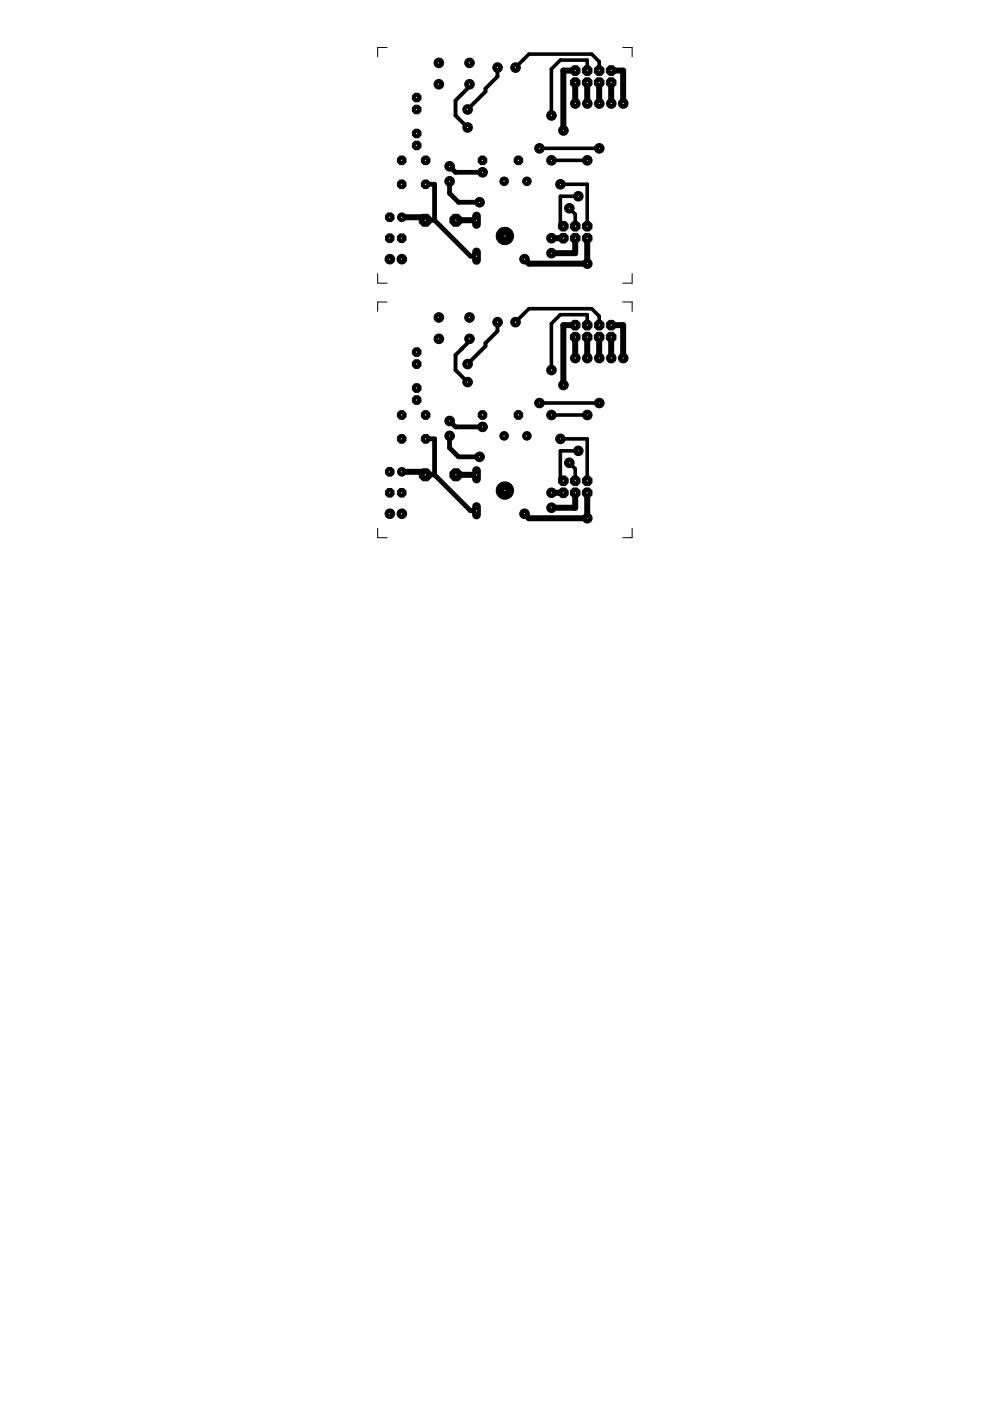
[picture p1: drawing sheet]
<svg xmlns="http://www.w3.org/2000/svg" width="210mm" height="297mm" viewBox="0 0 210 297" stroke-linecap="round" stroke-linejoin="round" font-family="sans-serif">
<g fill="none" stroke="#000" stroke-width="1.3">
<path d="M122 17.5v4.4M122 15h-2.6v12.7M124.5 17.5v4.4M127 17.5v4.4M129.6 17.5v4.4M129.6 15h2.5v6.9M85.2 46.1h4.3l.7 .6M96.7 46.7h4.3M116.9 50.5h2.5M122 50.5v3.2h-5.1M124.5 50.5v5.4h-12.4l-.9-1M122 68.9h-2.6v12.7"/>
<path d="M122 71.5v4.4M124.5 71.5v4.4M127 71.5v4.4M129.6 71.5v4.4M129.6 68.9h2.5v7M85.2 100h4.3l.7 .7M96.7 100.7h4.3M116.9 104.5h2.5M122 104.5v3.2h-5.1M124.5 104.5v5.4h-12.4l-.9-1"/>
</g>
<path d="M90.3 39.1h1.8v7.6M95.3 38.4v2.6l1.9 1.9h4.5M95.3 35.3l1.3 1.2h5.7M90.3 46.7h1.8M92.1 46.7l7.7 7.6h1.2M90.3 93h1.8v7.7M95.3 89.3l1.3 1.2h5.7M95.3 92.4v2.6l1.9 1.9h4.5M90.3 100.7h1.8M92.1 100.7l7.7 7.6h1.2" fill="none" stroke="#000" stroke-width="1"/>
<g fill="none" stroke="#000" stroke-width=".76">
<path d="M109.3 14.3l2.8-2.8h13.4l1.5 1.6v1.9M124.5 15v-2.3h-5.7l-1.9 1.9v9.9M114.4 31.5h12.6M116.9 34h7.6M118.8 39.1h5.7v8.9M120.7 44.2l1.3 1.2v2.6M122.6 41.6h-3.8v5.7l.6 .7M109.3 68.3l2.8-2.9h13.4l1.5 1.6v1.9M124.5 68.9v-2.2h-5.7l-1.9 1.9v9.9M114.4 85.4h12.6M116.9 88h7.6M118.8 93h5.7v8.9"/>
<path d="M120.7 98.1l1.3 1.3v2.5M122.6 95.6h-3.8v5.7l.6 .6"/>
</g>
<path d="M99.5 17.9v.5l-2.9 2.9v3.2l2.5 2.5M105.5 14.3v1.9l-2.6 2.6v.6l-3.8 3.8M99.5 71.8v.5l-2.9 3v3.2l2.5 2.5M105.5 68.3v1.9l-2.6 2.5v.7l-3.8 3.8" fill="none" stroke="#000" stroke-width=".83"/>
<path d="M82.1 10.1h-2v1.9M132 10.1h2v1.9M80.1 58v2h2M134 58v2h-2M82.1 64h-2v2M132 64h2v2M80.1 112v2h2M134 112v2h-2" fill="none" stroke="#000" stroke-width=".21"/>
<circle cx="111.7" cy="92.4" r=".91" fill="#000" stroke="#000" stroke-width=".21"/>
<circle cx="111.7" cy="92.4" r=".4" fill="#fff" stroke="#000" stroke-width=".21"/>
<circle cx="106.9" cy="92.4" r=".91" fill="#000" stroke="#000" stroke-width=".21"/>
<circle cx="106.9" cy="92.4" r=".4" fill="#fff" stroke="#000" stroke-width=".21"/>
<circle cx="85.2" cy="104.5" r=".99" fill="#000" stroke="#000" stroke-width=".21"/>
<circle cx="85.2" cy="104.5" r=".4" fill="#fff" stroke="#000" stroke-width=".21"/>
<circle cx="82.6" cy="104.5" r=".99" fill="#000" stroke="#000" stroke-width=".21"/>
<circle cx="82.7" cy="104.5" r=".4" fill="#fff" stroke="#000" stroke-width=".21"/>
<circle cx="82.6" cy="100" r=".99" fill="#000" stroke="#000" stroke-width=".21"/>
<circle cx="82.7" cy="100" r=".4" fill="#fff" stroke="#000" stroke-width=".21"/>
<circle cx="85.2" cy="100" r=".91" fill="#000" stroke="#000" stroke-width=".21"/>
<circle cx="85.2" cy="100" r=".4" fill="#fff" stroke="#000" stroke-width=".21"/>
<circle cx="102.3" cy="88" r=".99" fill="#000" stroke="#000" stroke-width=".21"/>
<circle cx="102.3" cy="88" r=".4" fill="#fff" stroke="#000" stroke-width=".21"/>
<circle cx="109.9" cy="88" r=".99" fill="#000" stroke="#000" stroke-width=".21"/>
<circle cx="109.9" cy="88" r=".4" fill="#fff" stroke="#000" stroke-width=".21"/>
<circle cx="129.6" cy="71.5" r="1.1" fill="#000" stroke="#000" stroke-width=".21"/>
<circle cx="129.6" cy="71.5" r=".51" fill="#fff" stroke="#000" stroke-width=".21"/>
<circle cx="129.6" cy="68.9" r="1.1" fill="#000" stroke="#000" stroke-width=".21"/>
<circle cx="129.6" cy="68.9" r=".51" fill="#fff" stroke="#000" stroke-width=".21"/>
<circle cx="127" cy="71.5" r="1.1" fill="#000" stroke="#000" stroke-width=".21"/>
<circle cx="127.1" cy="71.5" r=".51" fill="#fff" stroke="#000" stroke-width=".21"/>
<circle cx="127" cy="68.9" r="1.1" fill="#000" stroke="#000" stroke-width=".21"/>
<circle cx="127.1" cy="68.9" r=".51" fill="#fff" stroke="#000" stroke-width=".21"/>
<circle cx="124.5" cy="71.5" r="1.1" fill="#000" stroke="#000" stroke-width=".21"/>
<circle cx="124.5" cy="71.5" r=".51" fill="#fff" stroke="#000" stroke-width=".21"/>
<circle cx="124.5" cy="68.9" r="1.1" fill="#000" stroke="#000" stroke-width=".21"/>
<circle cx="124.5" cy="68.9" r=".51" fill="#fff" stroke="#000" stroke-width=".21"/>
<circle cx="122" cy="71.5" r="1.1" fill="#000" stroke="#000" stroke-width=".21"/>
<circle cx="122" cy="71.5" r=".51" fill="#fff" stroke="#000" stroke-width=".21"/>
<circle cx="122" cy="68.9" r="1.1" fill="#000" stroke="#000" stroke-width=".21"/>
<circle cx="122" cy="68.9" r=".51" fill="#fff" stroke="#000" stroke-width=".21"/>
<circle cx="124.5" cy="101.9" r="1.1" fill="#000" stroke="#000" stroke-width=".21"/>
<circle cx="124.5" cy="101.9" r=".51" fill="#fff" stroke="#000" stroke-width=".21"/>
<circle cx="124.5" cy="104.5" r="1.1" fill="#000" stroke="#000" stroke-width=".21"/>
<circle cx="124.5" cy="104.5" r=".51" fill="#fff" stroke="#000" stroke-width=".21"/>
<circle cx="122" cy="101.9" r="1.1" fill="#000" stroke="#000" stroke-width=".21"/>
<circle cx="122" cy="101.9" r=".51" fill="#fff" stroke="#000" stroke-width=".21"/>
<circle cx="122" cy="104.5" r="1.1" fill="#000" stroke="#000" stroke-width=".21"/>
<circle cx="122" cy="104.5" r=".51" fill="#fff" stroke="#000" stroke-width=".21"/>
<circle cx="119.4" cy="101.9" r="1.1" fill="#000" stroke="#000" stroke-width=".21"/>
<circle cx="119.5" cy="101.9" r=".51" fill="#fff" stroke="#000" stroke-width=".21"/>
<circle cx="119.4" cy="104.5" r="1.1" fill="#000" stroke="#000" stroke-width=".21"/>
<circle cx="119.5" cy="104.5" r=".51" fill="#fff" stroke="#000" stroke-width=".21"/>
<circle cx="88.3" cy="84.8" r=".99" fill="#000" stroke="#000" stroke-width=".21"/>
<circle cx="88.4" cy="84.8" r=".4" fill="#fff" stroke="#000" stroke-width=".21"/>
<circle cx="88.3" cy="82.3" r=".99" fill="#000" stroke="#000" stroke-width=".21"/>
<circle cx="88.4" cy="82.3" r=".4" fill="#fff" stroke="#000" stroke-width=".21"/>
<circle cx="90.3" cy="93" r=".99" fill="#000" stroke="#000" stroke-width=".21"/>
<circle cx="90.3" cy="93" r=".4" fill="#fff" stroke="#000" stroke-width=".21"/>
<circle cx="90.3" cy="88" r=".99" fill="#000" stroke="#000" stroke-width=".21"/>
<circle cx="90.3" cy="88" r=".4" fill="#fff" stroke="#000" stroke-width=".21"/>
<circle cx="90.2" cy="100.7" r="1.38" fill="#000" stroke="#000" stroke-width=".21"/>
<circle cx="90.2" cy="100.7" r=".51" fill="#fff" stroke="#000" stroke-width=".21"/>
<circle cx="96.7" cy="100.7" r="1.38" fill="#000" stroke="#000" stroke-width=".21"/>
<circle cx="96.7" cy="100.7" r=".51" fill="#fff" stroke="#000" stroke-width=".21"/>
<path d="M101 107.4v1.8" fill="none" stroke="#000" stroke-width="1.8"/>
<circle cx="101" cy="108.3" r=".4" fill="#fff" stroke="#000" stroke-width=".21"/>
<path d="M101 99.8v1.8" fill="none" stroke="#000" stroke-width="1.8"/>
<circle cx="101" cy="100.7" r=".4" fill="#fff" stroke="#000" stroke-width=".21"/>
<circle cx="93" cy="71.8" r="1.02" fill="#000" stroke="#000" stroke-width=".21"/>
<circle cx="93" cy="71.8" r=".51" fill="#fff" stroke="#000" stroke-width=".21"/>
<circle cx="99.5" cy="71.8" r="1.02" fill="#000" stroke="#000" stroke-width=".21"/>
<circle cx="99.5" cy="71.8" r=".51" fill="#fff" stroke="#000" stroke-width=".21"/>
<circle cx="93" cy="67.3" r="1.02" fill="#000" stroke="#000" stroke-width=".21"/>
<circle cx="93" cy="67.3" r=".51" fill="#fff" stroke="#000" stroke-width=".21"/>
<circle cx="99.5" cy="67.3" r="1.02" fill="#000" stroke="#000" stroke-width=".21"/>
<circle cx="99.5" cy="67.3" r=".51" fill="#fff" stroke="#000" stroke-width=".21"/>
<circle cx="88.3" cy="74.7" r=".99" fill="#000" stroke="#000" stroke-width=".21"/>
<circle cx="88.4" cy="74.7" r=".4" fill="#fff" stroke="#000" stroke-width=".21"/>
<circle cx="88.3" cy="77.2" r=".99" fill="#000" stroke="#000" stroke-width=".21"/>
<circle cx="88.4" cy="77.2" r=".4" fill="#fff" stroke="#000" stroke-width=".21"/>
<circle cx="85.2" cy="93" r=".99" fill="#000" stroke="#000" stroke-width=".21"/>
<circle cx="85.2" cy="93" r=".4" fill="#fff" stroke="#000" stroke-width=".21"/>
<circle cx="85.2" cy="88" r=".99" fill="#000" stroke="#000" stroke-width=".21"/>
<circle cx="85.2" cy="88" r=".4" fill="#fff" stroke="#000" stroke-width=".21"/>
<circle cx="82.7" cy="108.9" r="1.02" fill="#000" stroke="#000" stroke-width=".21"/>
<circle cx="82.7" cy="108.9" r=".51" fill="#fff" stroke="#000" stroke-width=".21"/>
<circle cx="85.2" cy="108.9" r="1.02" fill="#000" stroke="#000" stroke-width=".21"/>
<circle cx="85.2" cy="108.9" r=".51" fill="#fff" stroke="#000" stroke-width=".21"/>
<circle cx="111.7" cy="38.4" r=".91" fill="#000" stroke="#000" stroke-width=".21"/>
<circle cx="111.7" cy="38.4" r=".4" fill="#fff" stroke="#000" stroke-width=".21"/>
<circle cx="106.9" cy="38.4" r=".91" fill="#000" stroke="#000" stroke-width=".21"/>
<circle cx="106.9" cy="38.4" r=".4" fill="#fff" stroke="#000" stroke-width=".21"/>
<circle cx="85.2" cy="50.5" r=".99" fill="#000" stroke="#000" stroke-width=".21"/>
<circle cx="85.2" cy="50.5" r=".4" fill="#fff" stroke="#000" stroke-width=".21"/>
<circle cx="82.6" cy="50.5" r=".99" fill="#000" stroke="#000" stroke-width=".21"/>
<circle cx="82.7" cy="50.5" r=".4" fill="#fff" stroke="#000" stroke-width=".21"/>
<circle cx="82.6" cy="46.1" r=".99" fill="#000" stroke="#000" stroke-width=".21"/>
<circle cx="82.7" cy="46.1" r=".4" fill="#fff" stroke="#000" stroke-width=".21"/>
<circle cx="85.2" cy="46.1" r=".91" fill="#000" stroke="#000" stroke-width=".21"/>
<circle cx="85.2" cy="46.1" r=".4" fill="#fff" stroke="#000" stroke-width=".21"/>
<circle cx="102.3" cy="34" r=".99" fill="#000" stroke="#000" stroke-width=".21"/>
<circle cx="102.3" cy="34" r=".4" fill="#fff" stroke="#000" stroke-width=".21"/>
<circle cx="109.9" cy="34" r=".99" fill="#000" stroke="#000" stroke-width=".21"/>
<circle cx="109.9" cy="34" r=".4" fill="#fff" stroke="#000" stroke-width=".21"/>
<circle cx="129.6" cy="17.5" r="1.1" fill="#000" stroke="#000" stroke-width=".21"/>
<circle cx="129.6" cy="17.5" r=".51" fill="#fff" stroke="#000" stroke-width=".21"/>
<circle cx="129.6" cy="15" r="1.1" fill="#000" stroke="#000" stroke-width=".21"/>
<circle cx="129.6" cy="15" r=".51" fill="#fff" stroke="#000" stroke-width=".21"/>
<circle cx="127" cy="17.5" r="1.1" fill="#000" stroke="#000" stroke-width=".21"/>
<circle cx="127.1" cy="17.5" r=".51" fill="#fff" stroke="#000" stroke-width=".21"/>
<circle cx="127" cy="15" r="1.1" fill="#000" stroke="#000" stroke-width=".21"/>
<circle cx="127.1" cy="15" r=".51" fill="#fff" stroke="#000" stroke-width=".21"/>
<circle cx="124.5" cy="17.5" r="1.1" fill="#000" stroke="#000" stroke-width=".21"/>
<circle cx="124.5" cy="17.5" r=".51" fill="#fff" stroke="#000" stroke-width=".21"/>
<circle cx="124.5" cy="15" r="1.1" fill="#000" stroke="#000" stroke-width=".21"/>
<circle cx="124.5" cy="15" r=".51" fill="#fff" stroke="#000" stroke-width=".21"/>
<circle cx="122" cy="17.5" r="1.1" fill="#000" stroke="#000" stroke-width=".21"/>
<circle cx="122" cy="17.5" r=".51" fill="#fff" stroke="#000" stroke-width=".21"/>
<circle cx="122" cy="15" r="1.1" fill="#000" stroke="#000" stroke-width=".21"/>
<circle cx="122" cy="15" r=".51" fill="#fff" stroke="#000" stroke-width=".21"/>
<circle cx="124.5" cy="48" r="1.1" fill="#000" stroke="#000" stroke-width=".21"/>
<circle cx="124.5" cy="48" r=".51" fill="#fff" stroke="#000" stroke-width=".21"/>
<circle cx="124.5" cy="50.5" r="1.1" fill="#000" stroke="#000" stroke-width=".21"/>
<circle cx="124.5" cy="50.5" r=".51" fill="#fff" stroke="#000" stroke-width=".21"/>
<circle cx="122" cy="48" r="1.1" fill="#000" stroke="#000" stroke-width=".21"/>
<circle cx="122" cy="48" r=".51" fill="#fff" stroke="#000" stroke-width=".21"/>
<circle cx="122" cy="50.5" r="1.1" fill="#000" stroke="#000" stroke-width=".21"/>
<circle cx="122" cy="50.5" r=".51" fill="#fff" stroke="#000" stroke-width=".21"/>
<circle cx="119.4" cy="48" r="1.1" fill="#000" stroke="#000" stroke-width=".21"/>
<circle cx="119.5" cy="48" r=".51" fill="#fff" stroke="#000" stroke-width=".21"/>
<circle cx="119.4" cy="50.5" r="1.1" fill="#000" stroke="#000" stroke-width=".21"/>
<circle cx="119.5" cy="50.5" r=".51" fill="#fff" stroke="#000" stroke-width=".21"/>
<circle cx="88.3" cy="30.8" r=".99" fill="#000" stroke="#000" stroke-width=".21"/>
<circle cx="88.4" cy="30.8" r=".4" fill="#fff" stroke="#000" stroke-width=".21"/>
<circle cx="88.3" cy="28.3" r=".99" fill="#000" stroke="#000" stroke-width=".21"/>
<circle cx="88.4" cy="28.3" r=".4" fill="#fff" stroke="#000" stroke-width=".21"/>
<circle cx="90.3" cy="39.1" r=".99" fill="#000" stroke="#000" stroke-width=".21"/>
<circle cx="90.3" cy="39.1" r=".4" fill="#fff" stroke="#000" stroke-width=".21"/>
<circle cx="90.3" cy="34" r=".99" fill="#000" stroke="#000" stroke-width=".21"/>
<circle cx="90.3" cy="34" r=".4" fill="#fff" stroke="#000" stroke-width=".21"/>
<circle cx="90.2" cy="46.7" r="1.38" fill="#000" stroke="#000" stroke-width=".21"/>
<circle cx="90.2" cy="46.7" r=".51" fill="#fff" stroke="#000" stroke-width=".21"/>
<circle cx="96.7" cy="46.7" r="1.38" fill="#000" stroke="#000" stroke-width=".21"/>
<circle cx="96.7" cy="46.7" r=".51" fill="#fff" stroke="#000" stroke-width=".21"/>
<path d="M101 53.4v1.8" fill="none" stroke="#000" stroke-width="1.8"/>
<circle cx="101" cy="54.3" r=".4" fill="#fff" stroke="#000" stroke-width=".21"/>
<path d="M101 45.8v1.8" fill="none" stroke="#000" stroke-width="1.8"/>
<circle cx="101" cy="46.7" r=".4" fill="#fff" stroke="#000" stroke-width=".21"/>
<circle cx="93" cy="17.9" r="1.02" fill="#000" stroke="#000" stroke-width=".21"/>
<circle cx="93" cy="17.9" r=".51" fill="#fff" stroke="#000" stroke-width=".21"/>
<circle cx="99.5" cy="17.9" r="1.02" fill="#000" stroke="#000" stroke-width=".21"/>
<circle cx="99.5" cy="17.9" r=".51" fill="#fff" stroke="#000" stroke-width=".21"/>
<circle cx="93" cy="13.3" r="1.02" fill="#000" stroke="#000" stroke-width=".21"/>
<circle cx="93" cy="13.3" r=".51" fill="#fff" stroke="#000" stroke-width=".21"/>
<circle cx="99.5" cy="13.3" r="1.02" fill="#000" stroke="#000" stroke-width=".21"/>
<circle cx="99.5" cy="13.3" r=".51" fill="#fff" stroke="#000" stroke-width=".21"/>
<circle cx="88.3" cy="20.7" r=".99" fill="#000" stroke="#000" stroke-width=".21"/>
<circle cx="88.4" cy="20.7" r=".4" fill="#fff" stroke="#000" stroke-width=".21"/>
<circle cx="88.3" cy="23.2" r=".99" fill="#000" stroke="#000" stroke-width=".21"/>
<circle cx="88.4" cy="23.2" r=".4" fill="#fff" stroke="#000" stroke-width=".21"/>
<circle cx="85.2" cy="39.1" r=".99" fill="#000" stroke="#000" stroke-width=".21"/>
<circle cx="85.2" cy="39.1" r=".4" fill="#fff" stroke="#000" stroke-width=".21"/>
<circle cx="85.2" cy="34" r=".99" fill="#000" stroke="#000" stroke-width=".21"/>
<circle cx="85.2" cy="34" r=".4" fill="#fff" stroke="#000" stroke-width=".21"/>
<circle cx="82.7" cy="54.9" r="1.02" fill="#000" stroke="#000" stroke-width=".21"/>
<circle cx="82.7" cy="54.9" r=".51" fill="#fff" stroke="#000" stroke-width=".21"/>
<circle cx="85.2" cy="54.9" r="1.02" fill="#000" stroke="#000" stroke-width=".21"/>
<circle cx="85.2" cy="54.9" r=".51" fill="#fff" stroke="#000" stroke-width=".21"/>
<circle cx="102.3" cy="90.5" r="1.02" fill="#000" stroke="#000" stroke-width=".21"/>
<circle cx="102.3" cy="90.5" r=".3" fill="#fff" stroke="#000" stroke-width=".21"/>
<circle cx="95.3" cy="89.3" r="1.02" fill="#000" stroke="#000" stroke-width=".21"/>
<circle cx="95.3" cy="89.3" r=".3" fill="#fff" stroke="#000" stroke-width=".21"/>
<circle cx="111.2" cy="108.9" r="1.02" fill="#000" stroke="#000" stroke-width=".21"/>
<circle cx="111.2" cy="108.9" r=".3" fill="#fff" stroke="#000" stroke-width=".21"/>
<circle cx="124.5" cy="109.9" r="1.02" fill="#000" stroke="#000" stroke-width=".21"/>
<circle cx="124.5" cy="109.9" r=".3" fill="#fff" stroke="#000" stroke-width=".21"/>
<circle cx="129.6" cy="75.9" r="1.02" fill="#000" stroke="#000" stroke-width=".21"/>
<circle cx="129.6" cy="75.9" r=".36" fill="#fff" stroke="#000" stroke-width=".21"/>
<circle cx="132.1" cy="75.9" r="1.02" fill="#000" stroke="#000" stroke-width=".21"/>
<circle cx="132.1" cy="75.9" r=".36" fill="#fff" stroke="#000" stroke-width=".21"/>
<circle cx="116.9" cy="104.5" r="1.02" fill="#000" stroke="#000" stroke-width=".21"/>
<circle cx="116.9" cy="104.5" r=".36" fill="#fff" stroke="#000" stroke-width=".21"/>
<circle cx="116.9" cy="107.7" r="1.02" fill="#000" stroke="#000" stroke-width=".21"/>
<circle cx="116.9" cy="107.7" r=".3" fill="#fff" stroke="#000" stroke-width=".21"/>
<circle cx="124.5" cy="88" r="1.02" fill="#000" stroke="#000" stroke-width=".21"/>
<circle cx="124.5" cy="88" r=".3" fill="#fff" stroke="#000" stroke-width=".21"/>
<circle cx="116.9" cy="88" r="1.02" fill="#000" stroke="#000" stroke-width=".21"/>
<circle cx="116.9" cy="88" r=".3" fill="#fff" stroke="#000" stroke-width=".21"/>
<circle cx="124.5" cy="75.9" r="1.02" fill="#000" stroke="#000" stroke-width=".21"/>
<circle cx="124.5" cy="75.9" r=".36" fill="#fff" stroke="#000" stroke-width=".21"/>
<circle cx="116.9" cy="78.5" r="1.02" fill="#000" stroke="#000" stroke-width=".21"/>
<circle cx="116.9" cy="78.5" r=".36" fill="#fff" stroke="#000" stroke-width=".21"/>
<circle cx="120.7" cy="98.1" r="1.02" fill="#000" stroke="#000" stroke-width=".21"/>
<circle cx="120.7" cy="98.1" r=".36" fill="#fff" stroke="#000" stroke-width=".21"/>
<circle cx="122.6" cy="95.6" r="1.02" fill="#000" stroke="#000" stroke-width=".21"/>
<circle cx="122.6" cy="95.6" r=".3" fill="#fff" stroke="#000" stroke-width=".21"/>
<circle cx="119.5" cy="81.6" r="1.02" fill="#000" stroke="#000" stroke-width=".21"/>
<circle cx="119.5" cy="81.6" r=".3" fill="#fff" stroke="#000" stroke-width=".21"/>
<circle cx="118.8" cy="93" r="1.02" fill="#000" stroke="#000" stroke-width=".21"/>
<circle cx="118.8" cy="93" r=".3" fill="#fff" stroke="#000" stroke-width=".21"/>
<circle cx="109.3" cy="68.3" r="1.02" fill="#000" stroke="#000" stroke-width=".21"/>
<circle cx="109.3" cy="68.3" r=".36" fill="#fff" stroke="#000" stroke-width=".21"/>
<circle cx="101.7" cy="96.9" r="1.02" fill="#000" stroke="#000" stroke-width=".21"/>
<circle cx="101.7" cy="96.9" r=".3" fill="#fff" stroke="#000" stroke-width=".21"/>
<circle cx="95.3" cy="92.4" r="1.02" fill="#000" stroke="#000" stroke-width=".21"/>
<circle cx="95.3" cy="92.4" r=".3" fill="#fff" stroke="#000" stroke-width=".21"/>
<circle cx="114.4" cy="85.5" r="1.02" fill="#000" stroke="#000" stroke-width=".21"/>
<circle cx="114.4" cy="85.4" r=".3" fill="#fff" stroke="#000" stroke-width=".21"/>
<circle cx="127.1" cy="85.5" r="1.02" fill="#000" stroke="#000" stroke-width=".21"/>
<circle cx="127.1" cy="85.4" r=".3" fill="#fff" stroke="#000" stroke-width=".21"/>
<circle cx="127.1" cy="75.9" r="1.02" fill="#000" stroke="#000" stroke-width=".21"/>
<circle cx="127.1" cy="75.9" r=".36" fill="#fff" stroke="#000" stroke-width=".21"/>
<circle cx="99.1" cy="81" r="1.02" fill="#000" stroke="#000" stroke-width=".21"/>
<circle cx="99.1" cy="81" r=".3" fill="#fff" stroke="#000" stroke-width=".21"/>
<circle cx="122" cy="75.9" r="1.02" fill="#000" stroke="#000" stroke-width=".21"/>
<circle cx="122" cy="75.9" r=".36" fill="#fff" stroke="#000" stroke-width=".21"/>
<circle cx="99.1" cy="77.2" r="1.02" fill="#000" stroke="#000" stroke-width=".21"/>
<circle cx="99.1" cy="77.2" r=".3" fill="#fff" stroke="#000" stroke-width=".21"/>
<circle cx="105.5" cy="68.3" r="1.02" fill="#000" stroke="#000" stroke-width=".21"/>
<circle cx="105.5" cy="68.3" r=".3" fill="#fff" stroke="#000" stroke-width=".21"/>
<circle cx="102.3" cy="36.5" r="1.02" fill="#000" stroke="#000" stroke-width=".21"/>
<circle cx="102.3" cy="36.5" r=".3" fill="#fff" stroke="#000" stroke-width=".21"/>
<circle cx="95.3" cy="35.3" r="1.02" fill="#000" stroke="#000" stroke-width=".21"/>
<circle cx="95.3" cy="35.3" r=".3" fill="#fff" stroke="#000" stroke-width=".21"/>
<circle cx="111.2" cy="54.9" r="1.02" fill="#000" stroke="#000" stroke-width=".21"/>
<circle cx="111.2" cy="54.9" r=".3" fill="#fff" stroke="#000" stroke-width=".21"/>
<circle cx="124.5" cy="55.9" r="1.02" fill="#000" stroke="#000" stroke-width=".21"/>
<circle cx="124.5" cy="55.9" r=".3" fill="#fff" stroke="#000" stroke-width=".21"/>
<circle cx="129.6" cy="22" r="1.02" fill="#000" stroke="#000" stroke-width=".21"/>
<circle cx="129.6" cy="21.9" r=".36" fill="#fff" stroke="#000" stroke-width=".21"/>
<circle cx="132.1" cy="22" r="1.02" fill="#000" stroke="#000" stroke-width=".21"/>
<circle cx="132.1" cy="21.9" r=".36" fill="#fff" stroke="#000" stroke-width=".21"/>
<circle cx="116.9" cy="50.5" r="1.02" fill="#000" stroke="#000" stroke-width=".21"/>
<circle cx="116.9" cy="50.5" r=".36" fill="#fff" stroke="#000" stroke-width=".21"/>
<circle cx="116.9" cy="53.7" r="1.02" fill="#000" stroke="#000" stroke-width=".21"/>
<circle cx="116.9" cy="53.7" r=".3" fill="#fff" stroke="#000" stroke-width=".21"/>
<circle cx="124.5" cy="34" r="1.02" fill="#000" stroke="#000" stroke-width=".21"/>
<circle cx="124.5" cy="34" r=".3" fill="#fff" stroke="#000" stroke-width=".21"/>
<circle cx="116.9" cy="34" r="1.02" fill="#000" stroke="#000" stroke-width=".21"/>
<circle cx="116.9" cy="34" r=".3" fill="#fff" stroke="#000" stroke-width=".21"/>
<circle cx="124.5" cy="22" r="1.02" fill="#000" stroke="#000" stroke-width=".21"/>
<circle cx="124.5" cy="21.9" r=".36" fill="#fff" stroke="#000" stroke-width=".21"/>
<circle cx="116.9" cy="24.5" r="1.02" fill="#000" stroke="#000" stroke-width=".21"/>
<circle cx="116.9" cy="24.5" r=".36" fill="#fff" stroke="#000" stroke-width=".21"/>
<circle cx="120.7" cy="44.2" r="1.02" fill="#000" stroke="#000" stroke-width=".21"/>
<circle cx="120.7" cy="44.2" r=".36" fill="#fff" stroke="#000" stroke-width=".21"/>
<circle cx="122.6" cy="41.6" r="1.02" fill="#000" stroke="#000" stroke-width=".21"/>
<circle cx="122.6" cy="41.6" r=".3" fill="#fff" stroke="#000" stroke-width=".21"/>
<circle cx="119.5" cy="27.7" r="1.02" fill="#000" stroke="#000" stroke-width=".21"/>
<circle cx="119.5" cy="27.7" r=".3" fill="#fff" stroke="#000" stroke-width=".21"/>
<circle cx="118.8" cy="39.1" r="1.02" fill="#000" stroke="#000" stroke-width=".21"/>
<circle cx="118.8" cy="39.1" r=".3" fill="#fff" stroke="#000" stroke-width=".21"/>
<circle cx="109.3" cy="14.3" r="1.02" fill="#000" stroke="#000" stroke-width=".21"/>
<circle cx="109.3" cy="14.3" r=".36" fill="#fff" stroke="#000" stroke-width=".21"/>
<circle cx="101.7" cy="42.9" r="1.02" fill="#000" stroke="#000" stroke-width=".21"/>
<circle cx="101.7" cy="42.9" r=".3" fill="#fff" stroke="#000" stroke-width=".21"/>
<circle cx="95.3" cy="38.4" r="1.02" fill="#000" stroke="#000" stroke-width=".21"/>
<circle cx="95.3" cy="38.4" r=".3" fill="#fff" stroke="#000" stroke-width=".21"/>
<circle cx="114.4" cy="31.5" r="1.02" fill="#000" stroke="#000" stroke-width=".21"/>
<circle cx="114.4" cy="31.5" r=".3" fill="#fff" stroke="#000" stroke-width=".21"/>
<circle cx="127.1" cy="31.5" r="1.02" fill="#000" stroke="#000" stroke-width=".21"/>
<circle cx="127.1" cy="31.5" r=".3" fill="#fff" stroke="#000" stroke-width=".21"/>
<circle cx="127.1" cy="22" r="1.02" fill="#000" stroke="#000" stroke-width=".21"/>
<circle cx="127.1" cy="21.9" r=".36" fill="#fff" stroke="#000" stroke-width=".21"/>
<circle cx="99.1" cy="27" r="1.02" fill="#000" stroke="#000" stroke-width=".21"/>
<circle cx="99.1" cy="27" r=".3" fill="#fff" stroke="#000" stroke-width=".21"/>
<circle cx="122" cy="22" r="1.02" fill="#000" stroke="#000" stroke-width=".21"/>
<circle cx="122" cy="21.9" r=".36" fill="#fff" stroke="#000" stroke-width=".21"/>
<circle cx="99.1" cy="23.2" r="1.02" fill="#000" stroke="#000" stroke-width=".21"/>
<circle cx="99.1" cy="23.2" r=".3" fill="#fff" stroke="#000" stroke-width=".21"/>
<circle cx="105.5" cy="14.3" r="1.02" fill="#000" stroke="#000" stroke-width=".21"/>
<circle cx="105.5" cy="14.3" r=".3" fill="#fff" stroke="#000" stroke-width=".21"/>
<g fill="#000" stroke="#000" stroke-width=".21">
<path d="M92.7 17.4a.56 .56 0 0 1 .6 0 .56 .56 0 0 1 .3 .5h-.3a.25 .25 0 0 1-.3 .2 .25 .25 0 0 1-.2-.4 .25 .25 0 0 1 .4 0l.4 .2a.56 .56 0 0 1-.8 .5 .56 .56 0 0 1-.1-1z" fill-rule="evenodd"/>
<path d="M92.7 12.9a.56 .56 0 0 1 .6-.1 .56 .56 0 0 1 .3 .5h-.3a.25 .25 0 0 1-.3 .3 .25 .25 0 0 1-.2-.4 .25 .25 0 0 1 .4 0l.4 .1a.56 .56 0 0 1-.8 .5 .56 .56 0 0 1-.1-.9z" fill-rule="evenodd"/>
<path d="M99.2 17.4a.56 .56 0 0 1 .6 0 .56 .56 0 0 1 .3 .5h-.3a.25 .25 0 0 1-.3 .2 .25 .25 0 0 1-.2-.4 .25 .25 0 0 1 .4 0l.4 .2a.56 .56 0 0 1-.8 .5 .56 .56 0 0 1-.1-1z" fill-rule="evenodd"/>
<path d="M99.2 12.9a.56 .56 0 0 1 .6-.1 .56 .56 0 0 1 .3 .5h-.3a.25 .25 0 0 1-.3 .3 .25 .25 0 0 1-.2-.4 .25 .25 0 0 1 .4 0l.4 .1a.56 .56 0 0 1-.8 .5 .56 .56 0 0 1-.1-.9z" fill-rule="evenodd"/>
<path d="M105.2 14.2a.35 .35 0 0 1 .4-.2 .35 .35 0 0 1 .2 .3h-.1a.25 .25 0 0 1-.3 .3 .25 .25 0 0 1-.1-.4 .25 .25 0 0 1 .4 0l.1 .1a.35 .35 0 0 1-.4 .4 .35 .35 0 0 1-.2-.5z" fill-rule="evenodd"/>
<path d="M109 14.1a.4 .4 0 0 1 .4-.1 .4 .4 0 0 1 .3 .3h-.2a.26 .26 0 0 1-.3 .3 .26 .26 0 0 1-.1-.4 .26 .26 0 0 1 .4 0l.2 .1a.4 .4 0 0 1-.6 .4 .4 .4 0 0 1-.1-.6z" fill-rule="evenodd"/>
<path d="M121.6 17.1a.56 .56 0 0 1 .6-.1 .56 .56 0 0 1 .3 .5h-.3a.25 .25 0 0 1-.3 .2 .25 .25 0 0 1-.1-.4 .25 .25 0 0 1 .4 .1l.3 .1a.56 .56 0 0 1-.8 .5 .56 .56 0 0 1-.1-.9z" fill-rule="evenodd"/>
<path d="M121.6 14.5a.56 .56 0 0 1 .6 0 .56 .56 0 0 1 .3 .5h-.3a.25 .25 0 0 1-.3 .2 .25 .25 0 0 1-.1-.4 .25 .25 0 0 1 .4 .1l.3 .1a.56 .56 0 0 1-.8 .5 .56 .56 0 0 1-.1-1z" fill-rule="evenodd"/>
<path d="M124.2 17.1a.56 .56 0 0 1 .6-.1 .56 .56 0 0 1 .3 .5h-.3a.25 .25 0 0 1-.4 .2 .25 .25 0 0 1-.1-.4 .25 .25 0 0 1 .4 .1l.4 .1a.56 .56 0 0 1-.8 .5 .56 .56 0 0 1-.1-.9z" fill-rule="evenodd"/>
<path d="M124.2 14.5a.56 .56 0 0 1 .6 0 .56 .56 0 0 1 .3 .5h-.3a.25 .25 0 0 1-.4 .2 .25 .25 0 0 1-.1-.4 .25 .25 0 0 1 .4 .1l.4 .1a.56 .56 0 0 1-.8 .5 .56 .56 0 0 1-.1-1z" fill-rule="evenodd"/>
<path d="M126.7 17.1a.56 .56 0 0 1 .6-.1 .56 .56 0 0 1 .3 .5h-.3a.25 .25 0 0 1-.3 .2 .25 .25 0 0 1-.1-.4 .25 .25 0 0 1 .4 .1l.3 .1a.56 .56 0 0 1-.8 .5 .56 .56 0 0 1-.1-.9z" fill-rule="evenodd"/>
<path d="M126.7 14.5a.56 .56 0 0 1 .6 0 .56 .56 0 0 1 .3 .5h-.3a.25 .25 0 0 1-.3 .2 .25 .25 0 0 1-.1-.4 .25 .25 0 0 1 .4 .1l.3 .1a.56 .56 0 0 1-.8 .5 .56 .56 0 0 1-.1-1z" fill-rule="evenodd"/>
<path d="M129.2 17.1a.55 .55 0 0 1 .6-.1 .55 .55 0 0 1 .3 .5h-.3a.25 .25 0 0 1-.3 .2 .25 .25 0 0 1-.1-.4 .25 .25 0 0 1 .4 .1l.3 .1a.55 .55 0 0 1-.8 .5 .55 .55 0 0 1-.1-.9z" fill-rule="evenodd"/>
<path d="M129.2 14.5a.55 .55 0 0 1 .6 0 .55 .55 0 0 1 .3 .5h-.3a.25 .25 0 0 1-.3 .2 .25 .25 0 0 1-.1-.4 .25 .25 0 0 1 .4 .1l.3 .1a.56 .56 0 0 1-.8 .5 .56 .56 0 0 1-.1-1z" fill-rule="evenodd"/>
<path d="M84.9 38.7a.44 .44 0 0 1 .5 0 .44 .44 0 0 1 .2 .4h-.2a.25 .25 0 0 1-.3 .3 .25 .25 0 0 1-.1-.4 .25 .25 0 0 1 .4 0l.2 .1a.45 .45 0 0 1-.6 .4 .45 .45 0 0 1-.1-.8z" fill-rule="evenodd"/>
<path d="M84.9 33.7a.44 .44 0 0 1 .5-.1 .44 .44 0 0 1 .2 .4h-.2a.25 .25 0 0 1-.3 .3 .25 .25 0 0 1-.1-.4 .25 .25 0 0 1 .4 0l.2 .1a.45 .45 0 0 1-.6 .4 .45 .45 0 0 1-.1-.7z" fill-rule="evenodd"/>
<path d="M88.1 30.5a.46 .46 0 0 1 .4-.1 .46 .46 0 0 1 .3 .4h-.2a.25 .25 0 0 1-.4 .2 .25 .25 0 0 1 0-.4 .25 .25 0 0 1 .4 .1l.2 .1a.45 .45 0 0 1-.7 .4 .45 .45 0 0 1 0-.7z" fill-rule="evenodd"/>
<path d="M88.1 27.9a.46 .46 0 0 1 .4 0 .46 .46 0 0 1 .3 .4h-.2a.25 .25 0 0 1-.4 .2 .25 .25 0 0 1 0-.4 .25 .25 0 0 1 .4 .1l.2 .1a.46 .46 0 0 1-.7 .4 .46 .46 0 0 1 0-.8z" fill-rule="evenodd"/>
<path d="M88.1 20.3a.46 .46 0 0 1 .4 0 .46 .46 0 0 1 .3 .4h-.2a.25 .25 0 0 1-.4 .2 .25 .25 0 0 1 0-.4 .25 .25 0 0 1 .4 .1l.2 .1a.46 .46 0 0 1-.7 .4 .46 .46 0 0 1 0-.8z" fill-rule="evenodd"/>
<path d="M88.1 22.9a.46 .46 0 0 1 .4-.1 .46 .46 0 0 1 .3 .4h-.2a.25 .25 0 0 1-.4 .2 .25 .25 0 0 1 0-.4 .25 .25 0 0 1 .4 .1l.2 .1a.46 .46 0 0 1-.7 .4 .46 .46 0 0 1 0-.7z" fill-rule="evenodd"/>
<path d="M90 38.7a.44 .44 0 0 1 .4 0 .44 .44 0 0 1 .3 .4h-.2a.25 .25 0 0 1-.4 .2 .25 .25 0 0 1 0-.4 .25 .25 0 0 1 .4 .1l.2 .1a.45 .45 0 0 1-.6 .4 .45 .45 0 0 1-.1-.8z" fill-rule="evenodd"/>
<path d="M90 33.7a.44 .44 0 0 1 .4-.1 .44 .44 0 0 1 .3 .4h-.2a.25 .25 0 0 1-.4 .2 .25 .25 0 0 1 0-.4 .25 .25 0 0 1 .4 .1l.2 .1a.45 .45 0 0 1-.6 .4 .45 .45 0 0 1-.1-.7z" fill-rule="evenodd"/>
<path d="M95.1 35a.35 .35 0 0 1 .6 .3h-.1a.25 .25 0 0 1-.3 .2 .25 .25 0 0 1-.2-.3 .25 .25 0 0 1 .3-.1l.3 .2a.35 .35 0 0 1-.6 .3 .35 .35 0 0 1 0-.6z" fill-rule="evenodd"/>
<path d="M95.1 38.1a.35 .35 0 0 1 .6 .3 .29 .29 0 0 1-.4 .3 .29 .29 0 0 1-.2-.4 .3 .3 0 0 1 .4 0 .3 .3 0 0 1 0 .5 .36 .36 0 0 1-.5-.2 .36 .36 0 0 1 .1-.5z" fill-rule="evenodd"/>
<path d="M99 22.9a.36 .36 0 0 1 .5 .3h-.1a.25 .25 0 0 1-.3 .3 .25 .25 0 0 1-.2-.4 .25 .25 0 0 1 .4 0l.2 .1a.35 .35 0 0 1-.6 .3 .35 .35 0 0 1 .1-.6z" fill-rule="evenodd"/>
<path d="M99 26.7a.36 .36 0 0 1 .5 .3 .29 .29 0 0 1-.4 .3 .29 .29 0 0 1-.2-.4l.1-.1a.29 .29 0 0 1 .4 .2 .29 .29 0 0 1-.3 .4 .35 .35 0 0 1-.3-.3 .35 .35 0 0 1 .2-.4z" fill-rule="evenodd"/>
<path d="M102.1 36.2a.36 .36 0 0 1 .6 .3h-.1a.25 .25 0 0 1-.4 .3 .25 .25 0 0 1-.1-.4 .25 .25 0 0 1 .4 0l.2 .1a.36 .36 0 0 1-.6 .4 .35 .35 0 0 1 0-.7z" fill-rule="evenodd"/>
<path d="M102 33.7a.44 .44 0 0 1 .5-.1 .44 .44 0 0 1 .3 .4h-.2a.26 .26 0 0 1-.4 .2 .26 .26 0 0 1-.1-.4 .26 .26 0 0 1 .4 .1l.3 .1a.45 .45 0 0 1-.7 .4 .45 .45 0 0 1-.1-.7z" fill-rule="evenodd"/>
<path d="M106.6 38.1a.43 .43 0 0 1 .5-.1 .43 .43 0 0 1 .2 .4h-.2a.26 .26 0 0 1-.3 .3 .26 .26 0 0 1-.1-.4 .26 .26 0 0 1 .4 0l.2 .1a.45 .45 0 0 1-.6 .5 .45 .45 0 0 1-.1-.8z" fill-rule="evenodd"/>
<path d="M109.6 33.7a.44 .44 0 0 1 .5-.1 .44 .44 0 0 1 .3 .4h-.2a.25 .25 0 0 1-.3 .3 .25 .25 0 0 1-.2-.4 .25 .25 0 0 1 .4 0l.3 .1a.45 .45 0 0 1-.7 .4 .45 .45 0 0 1-.1-.7z" fill-rule="evenodd"/>
<path d="M111.4 38.1a.44 .44 0 0 1 .5-.1 .44 .44 0 0 1 .2 .4h-.1a.25 .25 0 0 1-.4 .3 .25 .25 0 0 1-.1-.4 .25 .25 0 0 1 .4 0l.2 .1a.45 .45 0 0 1-.6 .5 .45 .45 0 0 1-.1-.8z" fill-rule="evenodd"/>
<path d="M114 31.3a.35 .35 0 0 1 .4-.2 .35 .35 0 0 1 .3 .4 .29 .29 0 0 1-.3 .2 .29 .29 0 0 1-.3-.4 .29 .29 0 0 1 .5 .1 .29 .29 0 0 1-.2 .4 .35 .35 0 0 1-.4-.5z" fill-rule="evenodd"/>
<path d="M116.6 33.8a.35 .35 0 0 1 .4-.1 .35 .35 0 0 1 .2 .3 .29 .29 0 0 1-.3 .2 .29 .29 0 0 1-.2-.3 .29 .29 0 0 1 .4 0 .29 .29 0 0 1-.2 .5 .35 .35 0 0 1-.3-.6z" fill-rule="evenodd"/>
<path d="M116.6 24.2a.4 .4 0 0 1 .4-.1 .4 .4 0 0 1 .3 .4h-.2a.25 .25 0 0 1-.3 .2 .25 .25 0 0 1-.1-.4 .25 .25 0 0 1 .4 .1l.2 .1a.4 .4 0 0 1-.6 .3 .4 .4 0 0 1-.1-.6z" fill-rule="evenodd"/>
<path d="M118.5 38.9a.35 .35 0 0 1 .4-.2 .35 .35 0 0 1 .2 .4 .29 .29 0 0 1-.3 .2 .29 .29 0 0 1-.2-.4 .29 .29 0 0 1 .5 .1 .29 .29 0 0 1-.3 .4 .35 .35 0 0 1-.3-.5z" fill-rule="evenodd"/>
<path d="M119.1 27.5a.35 .35 0 0 1 .4-.2 .35 .35 0 0 1 .3 .4 .29 .29 0 0 1-.4 .2 .29 .29 0 0 1-.2-.4 .29 .29 0 0 1 .5 .1 .29 .29 0 0 1-.3 .4 .35 .35 0 0 1-.3-.5z" fill-rule="evenodd"/>
<path d="M121.7 21.7a.4 .4 0 0 1 .4-.1 .4 .4 0 0 1 .3 .3h-.2a.25 .25 0 0 1-.3 .3 .25 .25 0 0 1-.1-.5 .25 .25 0 0 1 .4 .1l.2 .1a.4 .4 0 0 1-.6 .4 .4 .4 0 0 1-.1-.6z" fill-rule="evenodd"/>
<path d="M124.2 33.8a.35 .35 0 0 1 .4-.1 .35 .35 0 0 1 .3 .3h-.1a.25 .25 0 0 1-.3 .2 .25 .25 0 0 1-.2-.3 .25 .25 0 0 1 .3-.1l.3 .2a.35 .35 0 0 1-.5 .3 .35 .35 0 0 1-.2-.5z" fill-rule="evenodd"/>
<path d="M124.2 21.7a.4 .4 0 0 1 .5-.1 .4 .4 0 0 1 .2 .3h-.1a.25 .25 0 0 1-.4 .3 .25 .25 0 0 1-.1-.5 .25 .25 0 0 1 .4 .1l.2 .1a.4 .4 0 0 1-.5 .4 .4 .4 0 0 1-.2-.6z" fill-rule="evenodd"/>
<path d="M126.7 31.3a.35 .35 0 0 1 .4-.2 .35 .35 0 0 1 .3 .4h-.1a.25 .25 0 0 1-.3 .2 .25 .25 0 0 1-.2-.3 .25 .25 0 0 1 .4-.2l.2 .3a.35 .35 0 0 1-.4 .3 .35 .35 0 0 1-.3-.5z" fill-rule="evenodd"/>
<path d="M126.7 21.7a.4 .4 0 0 1 .5-.1 .4 .4 0 0 1 .2 .3h-.1a.25 .25 0 0 1-.4 .3 .25 .25 0 0 1 0-.5 .25 .25 0 0 1 .4 .1l.1 .1a.4 .4 0 0 1-.5 .4 .4 .4 0 0 1-.2-.6z" fill-rule="evenodd"/>
<path d="M129.3 21.7a.4 .4 0 0 1 .4-.1 .4 .4 0 0 1 .3 .3h-.2a.25 .25 0 0 1-.3 .3 .25 .25 0 0 1-.1-.5 .25 .25 0 0 1 .4 .1l.2 .1a.4 .4 0 0 1-.6 .4 .4 .4 0 0 1-.1-.6z" fill-rule="evenodd"/>
<path d="M131.8 21.7a.4 .4 0 0 1 .5-.1 .4 .4 0 0 1 .2 .3h-.1a.25 .25 0 0 1-.4 .3 .25 .25 0 0 1-.1-.5 .25 .25 0 0 1 .5 .1l.1 .1a.4 .4 0 0 1-.5 .4 .4 .4 0 0 1-.2-.6z" fill-rule="evenodd"/>
<path d="M82.3 50.1a.46 .46 0 0 1 .5 0 .46 .46 0 0 1 .3 .4h-.2a.25 .25 0 0 1-.3 .3 .25 .25 0 0 1-.2-.4 .25 .25 0 0 1 .4 0l.3 .1a.46 .46 0 0 1-.7 .4 .46 .46 0 0 1-.1-.8z" fill-rule="evenodd"/>
<path d="M82.3 45.7a.46 .46 0 0 1 .5-.1 .46 .46 0 0 1 .3 .5h-.2a.25 .25 0 0 1-.3 .2 .25 .25 0 0 1-.2-.3 .25 .25 0 0 1 .4 0l.3 .1a.46 .46 0 0 1-.7 .4 .46 .46 0 0 1-.1-.8z" fill-rule="evenodd"/>
<path d="M82.3 54.5a.56 .56 0 0 1 .6-.1 .56 .56 0 0 1 .3 .5h-.3a.25 .25 0 0 1-.3 .3 .25 .25 0 0 1-.2-.4 .25 .25 0 0 1 .4 0l.4 .1a.56 .56 0 0 1-.8 .6 .56 .56 0 0 1-.1-1z" fill-rule="evenodd"/>
<path d="M84.9 50.1a.46 .46 0 0 1 .5 0 .46 .46 0 0 1 .2 .4h-.2a.25 .25 0 0 1-.3 .3 .25 .25 0 0 1-.1-.4 .25 .25 0 0 1 .4 0l.2 .1a.46 .46 0 0 1-.6 .4 .46 .46 0 0 1-.1-.8z" fill-rule="evenodd"/>
<path d="M84.9 45.7a.46 .46 0 0 1 .5-.1 .46 .46 0 0 1 .2 .5h-.2a.25 .25 0 0 1-.3 .2 .25 .25 0 0 1-.1-.3 .25 .25 0 0 1 .4 0l.2 .1a.46 .46 0 0 1-.6 .4 .46 .46 0 0 1-.1-.8z" fill-rule="evenodd"/>
<path d="M84.8 54.5a.56 .56 0 0 1 .6-.1 .56 .56 0 0 1 .3 .5h-.3a.25 .25 0 0 1-.3 .3 .25 .25 0 0 1-.1-.4 .25 .25 0 0 1 .4 0l.3 .1a.56 .56 0 0 1-.8 .6 .56 .56 0 0 1-.1-1z" fill-rule="evenodd"/>
<path d="M89.8 46.3a.53 .53 0 0 1 .6-.1 .53 .53 0 0 1 .3 .5h-.3a.26 .26 0 0 1-.3 .2 .26 .26 0 0 1-.1-.4 .26 .26 0 0 1 .4 .1l.3 .1a.55 .55 0 0 1-.8 .5 .55 .55 0 0 1-.1-.9z" fill-rule="evenodd"/>
<path d="M96.3 46.3a.55 .55 0 0 1 .6-.1 .55 .55 0 0 1 .3 .5h-.3a.26 .26 0 0 1-.3 .2 .26 .26 0 0 1-.1-.4 .26 .26 0 0 1 .4 .1l.3 .1a.56 .56 0 0 1-.8 .5 .56 .56 0 0 1-.1-.9z" fill-rule="evenodd"/>
<path d="M100.8 46.3a.46 .46 0 0 1 .4 0 .46 .46 0 0 1 .3 .4h-.2a.25 .25 0 0 1-.4 .2 .25 .25 0 0 1 0-.4 .25 .25 0 0 1 .4 .1l.2 .1a.46 .46 0 0 1-.7 .4 .46 .46 0 0 1 0-.8z" fill-rule="evenodd"/>
<path d="M100.8 54a.46 .46 0 0 1 .4-.1 .46 .46 0 0 1 .3 .4h-.2a.25 .25 0 0 1-.4 .2 .25 .25 0 0 1 0-.4 .25 .25 0 0 1 .4 .1l.2 .1a.46 .46 0 0 1-.7 .4 .46 .46 0 0 1 0-.7z" fill-rule="evenodd"/>
<path d="M101.5 42.6a.36 .36 0 0 1 .5 .3h-.1a.25 .25 0 0 1-.3 .2 .25 .25 0 0 1-.1-.4 .25 .25 0 0 1 .4 .1l.1 .1a.35 .35 0 0 1-.5 .3 .35 .35 0 0 1 0-.6z" fill-rule="evenodd"/>
<path d="M105.6 48.9a1.84 1.84 0 0 1 2.1-.6 1.84 1.84 0 0 1 1.2 1.7h-1.6a.25 .25 0 0 1-.4 .2 .25 .25 0 0 1 0-.4 .25 .25 0 0 1 .4 .2h1.6a1.85 1.85 0 0 1-2.5 1.8 1.85 1.85 0 0 1-.8-2.9z" fill-rule="evenodd"/>
<path d="M110.9 54.8a.35 .35 0 0 1 .4-.2 .35 .35 0 0 1 .2 .3h-.1a.25 .25 0 0 1-.3 .3 .25 .25 0 0 1-.1-.4 .25 .25 0 0 1 .4 0l.1 .1a.35 .35 0 0 1-.4 .4 .35 .35 0 0 1-.2-.5z" fill-rule="evenodd"/>
<path d="M116.6 53.5a.35 .35 0 0 1 .4-.1 .35 .35 0 0 1 .2 .3 .29 .29 0 0 1-.3 .2 .29 .29 0 0 1-.2-.3 .29 .29 0 0 1 .4-.1 .29 .29 0 0 1 0 .5 .35 .35 0 0 1-.4-.1 .35 .35 0 0 1-.1-.4z" fill-rule="evenodd"/>
<path d="M116.6 50.2a.39 .39 0 0 1 .4-.1 .39 .39 0 0 1 .3 .4h-.2a.25 .25 0 0 1-.3 .2 .25 .25 0 0 1-.1-.4 .25 .25 0 0 1 .4 .1l.2 .1a.4 .4 0 0 1-.5 .4 .4 .4 0 0 1-.2-.7z" fill-rule="evenodd"/>
<path d="M119.1 47.5a.55 .55 0 0 1 .6 0 .55 .55 0 0 1 .3 .5h-.3a.25 .25 0 0 1-.4 .2 .25 .25 0 0 1 0-.4 .25 .25 0 0 1 .4 .1l.3 .1a.56 .56 0 0 1-.8 .5 .56 .56 0 0 1-.1-1z" fill-rule="evenodd"/>
<path d="M119.1 50.1a.55 .55 0 0 1 .6-.1 .55 .55 0 0 1 .3 .5h-.3a.25 .25 0 0 1-.4 .2 .25 .25 0 0 1 0-.4 .25 .25 0 0 1 .4 .1l.3 .1a.56 .56 0 0 1-.8 .5 .56 .56 0 0 1-.1-.9z" fill-rule="evenodd"/>
<path d="M120.4 43.9a.39 .39 0 0 1 .4-.1 .39 .39 0 0 1 .3 .4h-.2a.25 .25 0 0 1-.3 .2 .25 .25 0 0 1-.1-.4 .25 .25 0 0 1 .4 0l.2 .2a.4 .4 0 0 1-.5 .3 .4 .4 0 0 1-.2-.6z" fill-rule="evenodd"/>
<path d="M121.6 47.5a.55 .55 0 0 1 .6 0 .55 .55 0 0 1 .3 .5h-.3a.25 .25 0 0 1-.3 .2 .25 .25 0 0 1-.1-.4 .25 .25 0 0 1 .4 .1l.3 .1a.56 .56 0 0 1-.8 .5 .56 .56 0 0 1-.1-1z" fill-rule="evenodd"/>
<path d="M121.6 50.1a.55 .55 0 0 1 .6-.1 .55 .55 0 0 1 .3 .5h-.3a.25 .25 0 0 1-.3 .2 .25 .25 0 0 1-.1-.4 .25 .25 0 0 1 .4 .1l.3 .1a.56 .56 0 0 1-.8 .5 .56 .56 0 0 1-.1-.9z" fill-rule="evenodd"/>
<path d="M122.3 41.4a.35 .35 0 0 1 .4-.1 .35 .35 0 0 1 .3 .3 .29 .29 0 0 1-.4 .3 .29 .29 0 0 1-.2-.4 .3 .3 0 0 1 .4 0 .3 .3 0 0 1 0 .4 .36 .36 0 0 1-.4 0 .36 .36 0 0 1-.1-.5z" fill-rule="evenodd"/>
<path d="M124.2 55.7l.1-.1a.35 .35 0 0 1 .6 .3 .29 .29 0 0 1-.4 .3 .29 .29 0 0 1-.2-.4 .29 .29 0 0 1 .4 0 .29 .29 0 0 1 0 .4 .35 .35 0 0 1-.4 0 .35 .35 0 0 1-.1-.5z" fill-rule="evenodd"/>
<path d="M124.2 47.5a.55 .55 0 0 1 .6 0 .55 .55 0 0 1 .3 .5h-.3a.25 .25 0 0 1-.4 .2 .25 .25 0 0 1-.1-.4 .25 .25 0 0 1 .4 .1l.4 .1a.56 .56 0 0 1-.8 .5 .56 .56 0 0 1-.1-1z" fill-rule="evenodd"/>
<path d="M124.2 50.1a.55 .55 0 0 1 .6-.1 .55 .55 0 0 1 .3 .5h-.3a.25 .25 0 0 1-.4 .2 .25 .25 0 0 1-.1-.4 .25 .25 0 0 1 .4 .1l.4 .1a.56 .56 0 0 1-.8 .5 .56 .56 0 0 1-.1-.9z" fill-rule="evenodd"/>
<path d="M88.1 74.3a.46 .46 0 0 1 .4-.1 .46 .46 0 0 1 .3 .5h-.2a.25 .25 0 0 1-.4 .2 .25 .25 0 0 1 0-.4 .25 .25 0 0 1 .4 0l.2 .2a.46 .46 0 0 1-.7 .4 .46 .46 0 0 1 0-.8z" fill-rule="evenodd"/>
<path d="M88.1 76.8a.46 .46 0 0 1 .4 0 .46 .46 0 0 1 .3 .4h-.2a.25 .25 0 0 1-.4 .2 .25 .25 0 0 1 0-.4 .25 .25 0 0 1 .4 .1l.2 .1a.46 .46 0 0 1-.7 .4 .46 .46 0 0 1 0-.8z" fill-rule="evenodd"/>
<path d="M92.7 71.4a.56 .56 0 0 1 .6-.1 .56 .56 0 0 1 .3 .5h-.3a.25 .25 0 0 1-.3 .3 .25 .25 0 0 1-.2-.4 .25 .25 0 0 1 .4 0l.4 .1a.56 .56 0 0 1-.8 .5 .56 .56 0 0 1-.1-.9z" fill-rule="evenodd"/>
<path d="M92.7 66.9a.55 .55 0 0 1 .6-.1 .55 .55 0 0 1 .3 .5h-.3a.25 .25 0 0 1-.3 .3 .25 .25 0 0 1-.2-.4 .25 .25 0 0 1 .4 0l.4 .1a.56 .56 0 0 1-.8 .5 .56 .56 0 0 1-.1-.9z" fill-rule="evenodd"/>
<path d="M99 76.9a.36 .36 0 0 1 .5 .3h-.1a.25 .25 0 0 1-.3 .2 .25 .25 0 0 1-.2-.3 .25 .25 0 0 1 .4 0l.2 .1a.35 .35 0 0 1-.6 .3 .35 .35 0 0 1 .1-.6z" fill-rule="evenodd"/>
<path d="M99.2 71.4a.56 .56 0 0 1 .6-.1 .56 .56 0 0 1 .3 .5h-.3a.25 .25 0 0 1-.3 .3 .25 .25 0 0 1-.2-.4 .25 .25 0 0 1 .4 0l.4 .1a.56 .56 0 0 1-.8 .5 .56 .56 0 0 1-.1-.9z" fill-rule="evenodd"/>
<path d="M99.2 66.9a.55 .55 0 0 1 .6-.1 .55 .55 0 0 1 .3 .5h-.3a.25 .25 0 0 1-.3 .3 .25 .25 0 0 1-.2-.4 .25 .25 0 0 1 .4 0l.4 .1a.56 .56 0 0 1-.8 .5 .56 .56 0 0 1-.1-.9z" fill-rule="evenodd"/>
<path d="M105.2 68.1a.35 .35 0 0 1 .4-.1 .35 .35 0 0 1 .2 .3h-.1a.25 .25 0 0 1-.3 .3 .25 .25 0 0 1-.1-.4 .25 .25 0 0 1 .4 0l.1 .1a.35 .35 0 0 1-.4 .3 .35 .35 0 0 1-.2-.5z" fill-rule="evenodd"/>
<path d="M109 68a.4 .4 0 0 1 .4-.1 .4 .4 0 0 1 .3 .4h-.2a.26 .26 0 0 1-.3 .3 .26 .26 0 0 1-.1-.4 .26 .26 0 0 1 .4 0l.2 .1a.4 .4 0 0 1-.6 .4 .4 .4 0 0 1-.1-.7z" fill-rule="evenodd"/>
<path d="M116.6 78.2a.4 .4 0 0 1 .4-.1 .4 .4 0 0 1 .3 .4h-.2a.25 .25 0 0 1-.3 .2 .25 .25 0 0 1-.1-.4 .25 .25 0 0 1 .4 0l.2 .2a.4 .4 0 0 1-.6 .3 .4 .4 0 0 1-.1-.6z" fill-rule="evenodd"/>
<path d="M121.7 75.6a.4 .4 0 0 1 .4-.1 .4 .4 0 0 1 .3 .4h-.2a.25 .25 0 0 1-.3 .2 .25 .25 0 0 1-.1-.4 .25 .25 0 0 1 .4 .1l.2 .1a.4 .4 0 0 1-.6 .4 .4 .4 0 0 1-.1-.7z" fill-rule="evenodd"/>
<path d="M121.6 71a.56 .56 0 0 1 .6 0 .56 .56 0 0 1 .3 .5h-.3a.25 .25 0 0 1-.3 .2 .25 .25 0 0 1-.1-.4 .25 .25 0 0 1 .4 .1l.3 .1a.56 .56 0 0 1-.8 .5 .56 .56 0 0 1-.1-1z" fill-rule="evenodd"/>
<path d="M121.6 68.5a.56 .56 0 0 1 .6-.1 .56 .56 0 0 1 .3 .5h-.3a.25 .25 0 0 1-.3 .3 .25 .25 0 0 1-.1-.4 .25 .25 0 0 1 .4 0l.3 .1a.56 .56 0 0 1-.8 .5 .56 .56 0 0 1-.1-.9z" fill-rule="evenodd"/>
<path d="M124.2 75.6a.4 .4 0 0 1 .5-.1 .4 .4 0 0 1 .2 .4h-.1a.25 .25 0 0 1-.4 .2 .25 .25 0 0 1-.1-.4 .25 .25 0 0 1 .4 .1l.2 .1a.4 .4 0 0 1-.5 .4 .4 .4 0 0 1-.2-.7z" fill-rule="evenodd"/>
<path d="M124.2 71a.56 .56 0 0 1 .6 0 .56 .56 0 0 1 .3 .5h-.3a.25 .25 0 0 1-.4 .2 .25 .25 0 0 1-.1-.4 .25 .25 0 0 1 .4 .1l.4 .1a.56 .56 0 0 1-.8 .5 .56 .56 0 0 1-.1-1z" fill-rule="evenodd"/>
<path d="M124.2 68.5a.56 .56 0 0 1 .6-.1 .56 .56 0 0 1 .3 .5h-.3a.25 .25 0 0 1-.4 .3 .25 .25 0 0 1-.1-.4 .25 .25 0 0 1 .4 0l.4 .1a.56 .56 0 0 1-.8 .5 .56 .56 0 0 1-.1-.9z" fill-rule="evenodd"/>
<path d="M126.7 75.6a.4 .4 0 0 1 .5-.1 .4 .4 0 0 1 .2 .4h-.1a.25 .25 0 0 1-.4 .2 .25 .25 0 0 1 0-.4 .25 .25 0 0 1 .4 .1l.1 .1a.4 .4 0 0 1-.5 .4 .4 .4 0 0 1-.2-.7z" fill-rule="evenodd"/>
<path d="M126.7 71a.56 .56 0 0 1 .6 0 .56 .56 0 0 1 .3 .5h-.3a.25 .25 0 0 1-.3 .2 .25 .25 0 0 1-.1-.4 .25 .25 0 0 1 .4 .1l.3 .1a.56 .56 0 0 1-.8 .5 .56 .56 0 0 1-.1-1z" fill-rule="evenodd"/>
<path d="M126.7 68.5a.56 .56 0 0 1 .6-.1 .56 .56 0 0 1 .3 .5h-.3a.25 .25 0 0 1-.3 .3 .25 .25 0 0 1-.1-.4 .25 .25 0 0 1 .4 0l.3 .1a.56 .56 0 0 1-.8 .5 .56 .56 0 0 1-.1-.9z" fill-rule="evenodd"/>
<path d="M129.3 75.6a.4 .4 0 0 1 .4-.1 .4 .4 0 0 1 .3 .4h-.2a.25 .25 0 0 1-.3 .2 .25 .25 0 0 1-.1-.4 .25 .25 0 0 1 .4 .1l.2 .1a.4 .4 0 0 1-.6 .4 .4 .4 0 0 1-.1-.7z" fill-rule="evenodd"/>
<path d="M129.2 71a.55 .55 0 0 1 .6 0 .55 .55 0 0 1 .3 .5h-.3a.25 .25 0 0 1-.3 .2 .25 .25 0 0 1-.1-.4 .25 .25 0 0 1 .4 .1l.3 .1a.56 .56 0 0 1-.8 .5 .56 .56 0 0 1-.1-1z" fill-rule="evenodd"/>
<path d="M129.2 68.5a.55 .55 0 0 1 .6-.1 .55 .55 0 0 1 .3 .5h-.3a.25 .25 0 0 1-.3 .3 .25 .25 0 0 1-.1-.4 .25 .25 0 0 1 .4 0l.3 .1a.56 .56 0 0 1-.8 .5 .56 .56 0 0 1-.1-.9z" fill-rule="evenodd"/>
<path d="M131.8 75.6a.4 .4 0 0 1 .5-.1 .4 .4 0 0 1 .2 .4h-.1a.25 .25 0 0 1-.4 .2 .25 .25 0 0 1-.1-.4 .25 .25 0 0 1 .5 .1l.1 .1a.4 .4 0 0 1-.5 .4 .4 .4 0 0 1-.2-.7z" fill-rule="evenodd"/>
<path d="M84.9 92.7a.44 .44 0 0 1 .5-.1 .44 .44 0 0 1 .2 .4h-.2a.25 .25 0 0 1-.3 .3 .25 .25 0 0 1-.1-.4 .25 .25 0 0 1 .4 0l.2 .1a.45 .45 0 0 1-.6 .5 .45 .45 0 0 1-.1-.8z" fill-rule="evenodd"/>
<path d="M84.9 87.6a.46 .46 0 0 1 .5 0 .46 .46 0 0 1 .2 .4h-.2a.25 .25 0 0 1-.3 .2 .25 .25 0 0 1-.1-.3 .25 .25 0 0 1 .4 0l.2 .1a.46 .46 0 0 1-.6 .4 .46 .46 0 0 1-.1-.8z" fill-rule="evenodd"/>
<path d="M88.1 84.5a.46 .46 0 0 1 .4-.1 .46 .46 0 0 1 .3 .4h-.2a.25 .25 0 0 1-.4 .2 .25 .25 0 0 1 0-.4 .25 .25 0 0 1 .4 .1l.2 .1a.46 .46 0 0 1-.7 .4 .46 .46 0 0 1 0-.7z" fill-rule="evenodd"/>
<path d="M88.1 81.9a.46 .46 0 0 1 .4 0 .46 .46 0 0 1 .3 .4h-.2a.25 .25 0 0 1-.4 .2 .25 .25 0 0 1 0-.4 .25 .25 0 0 1 .4 .1l.2 .1a.46 .46 0 0 1-.7 .4 .46 .46 0 0 1 0-.8z" fill-rule="evenodd"/>
<path d="M90 92.7a.44 .44 0 0 1 .4-.1 .44 .44 0 0 1 .3 .4h-.2a.25 .25 0 0 1-.4 .3 .25 .25 0 0 1 0-.4 .25 .25 0 0 1 .4 0l.2 .1a.45 .45 0 0 1-.6 .5 .45 .45 0 0 1-.1-.8z" fill-rule="evenodd"/>
<path d="M90 87.6a.46 .46 0 0 1 .4 0 .46 .46 0 0 1 .3 .4h-.2a.25 .25 0 0 1-.4 .2 .25 .25 0 0 1 0-.4 .25 .25 0 0 1 .4 .1l.2 .1a.46 .46 0 0 1-.7 .4 .46 .46 0 0 1 0-.8z" fill-rule="evenodd"/>
<path d="M95.1 88.9a.36 .36 0 0 1 .6 .4 .29 .29 0 0 1-.4 .2 .29 .29 0 0 1-.2-.4 .29 .29 0 0 1 .4 0 .29 .29 0 0 1 0 .5 .36 .36 0 0 1-.5-.2 .36 .36 0 0 1 .1-.5z" fill-rule="evenodd"/>
<path d="M95.1 92.1a.35 .35 0 0 1 .6 .3h-.1a.25 .25 0 0 1-.3 .3 .25 .25 0 0 1-.2-.4 .25 .25 0 0 1 .3-.1l.3 .2a.35 .35 0 0 1-.6 .3 .35 .35 0 0 1 0-.6z" fill-rule="evenodd"/>
<path d="M99 80.7a.36 .36 0 0 1 .5 .3h-.1a.25 .25 0 0 1-.3 .3 .25 .25 0 0 1-.2-.4 .25 .25 0 0 1 .4 0l.2 .1a.35 .35 0 0 1-.6 .3 .35 .35 0 0 1 .1-.6z" fill-rule="evenodd"/>
<path d="M101.5 96.6a.36 .36 0 0 1 .5 .3h-.1a.25 .25 0 0 1-.3 .2 .25 .25 0 0 1-.1-.4 .25 .25 0 0 1 .4 0l.1 .2a.35 .35 0 0 1-.5 .3 .35 .35 0 0 1 0-.6z" fill-rule="evenodd"/>
<path d="M102.1 90.2a.36 .36 0 0 1 .6 .3h-.1a.25 .25 0 0 1-.3 .3 .25 .25 0 0 1-.2-.4 .25 .25 0 0 1 .3-.1l.3 .2a.35 .35 0 0 1-.6 .3 .35 .35 0 0 1 0-.6z" fill-rule="evenodd"/>
<path d="M102 87.6a.46 .46 0 0 1 .5 0 .46 .46 0 0 1 .3 .4h-.2a.26 .26 0 0 1-.4 .2 .26 .26 0 0 1-.1-.4 .26 .26 0 0 1 .4 .1l.3 .1a.46 .46 0 0 1-.7 .4 .46 .46 0 0 1-.1-.8z" fill-rule="evenodd"/>
<path d="M106.6 92.1a.43 .43 0 0 1 .5-.1 .43 .43 0 0 1 .2 .4h-.2a.26 .26 0 0 1-.3 .3 .26 .26 0 0 1-.1-.5 .26 .26 0 0 1 .4 .1l.2 .1a.45 .45 0 0 1-.6 .4 .45 .45 0 0 1-.1-.7z" fill-rule="evenodd"/>
<path d="M109.6 87.6a.46 .46 0 0 1 .5 0 .46 .46 0 0 1 .3 .4h-.2a.25 .25 0 0 1-.4 .2 .25 .25 0 0 1-.1-.3 .25 .25 0 0 1 .4 0l.3 .1a.46 .46 0 0 1-.7 .4 .46 .46 0 0 1-.1-.8z" fill-rule="evenodd"/>
<path d="M111.4 92.1a.44 .44 0 0 1 .5-.1 .44 .44 0 0 1 .2 .4h-.1a.25 .25 0 0 1-.4 .3 .25 .25 0 0 1-.1-.4 .25 .25 0 0 1 .4 0l.2 .1a.45 .45 0 0 1-.6 .4 .45 .45 0 0 1-.1-.7z" fill-rule="evenodd"/>
<path d="M114 85.3a.35 .35 0 0 1 .4-.2 .35 .35 0 0 1 .3 .3 .28 .28 0 0 1-.4 .3 .28 .28 0 0 1-.1-.5 .29 .29 0 0 1 .4 .2 .29 .29 0 0 1-.2 .4 .35 .35 0 0 1-.4-.5z" fill-rule="evenodd"/>
<path d="M116.6 87.8a.35 .35 0 0 1 .4-.2 .35 .35 0 0 1 .2 .4 .28 .28 0 0 1-.4 .2 .28 .28 0 0 1 0-.4 .29 .29 0 0 1 .3 .2 .29 .29 0 0 1-.2 .3 .35 .35 0 0 1-.3-.5z" fill-rule="evenodd"/>
<path d="M118.5 92.9a.35 .35 0 0 1 .4-.2 .35 .35 0 0 1 .2 .3 .29 .29 0 0 1-.3 .3 .29 .29 0 0 1-.2-.4 .29 .29 0 0 1 .5 .1 .29 .29 0 0 1-.3 .4 .35 .35 0 0 1-.3-.5z" fill-rule="evenodd"/>
<path d="M119.1 81.4a.35 .35 0 0 1 .4-.1 .35 .35 0 0 1 .3 .3 .29 .29 0 0 1-.4 .3 .29 .29 0 0 1-.2-.4 .29 .29 0 0 1 .5 .1 .29 .29 0 0 1-.3 .4 .35 .35 0 0 1-.3-.6z" fill-rule="evenodd"/>
<path d="M120.4 97.9a.4 .4 0 0 1 .4-.1 .4 .4 0 0 1 .3 .3h-.2a.25 .25 0 0 1-.3 .3 .25 .25 0 0 1-.1-.5 .25 .25 0 0 1 .4 .1l.2 .1a.4 .4 0 0 1-.5 .4 .4 .4 0 0 1-.2-.6z" fill-rule="evenodd"/>
<path d="M122.3 95.4a.35 .35 0 0 1 .4-.1 .35 .35 0 0 1 .3 .3 .29 .29 0 0 1-.4 .2 .29 .29 0 0 1-.2-.3 .3 .3 0 0 1 .4 0 .3 .3 0 0 1 0 .4 .36 .36 0 0 1-.4 0 .36 .36 0 0 1-.1-.5z" fill-rule="evenodd"/>
<path d="M124.2 87.8a.35 .35 0 0 1 .4-.2 .35 .35 0 0 1 .3 .4 .29 .29 0 0 1-.4 .2 .29 .29 0 0 1-.2-.3 .29 .29 0 0 1 .4 0 .29 .29 0 0 1 0 .4 .36 .36 0 0 1-.4-.1 .36 .36 0 0 1-.1-.4z" fill-rule="evenodd"/>
<path d="M126.7 85.3a.35 .35 0 0 1 .4-.2 .35 .35 0 0 1 .3 .3 .29 .29 0 0 1-.3 .3 .29 .29 0 0 1-.3-.4 .29 .29 0 0 1 .5 0 .29 .29 0 0 1-.1 .4 .36 .36 0 0 1-.4 0 .36 .36 0 0 1-.1-.4z" fill-rule="evenodd"/>
<path d="M82.3 104.1a.46 .46 0 0 1 .5 0 .46 .46 0 0 1 .3 .4h-.2a.25 .25 0 0 1-.3 .3 .25 .25 0 0 1-.2-.4 .25 .25 0 0 1 .4 0l.3 .1a.46 .46 0 0 1-.7 .4 .46 .46 0 0 1-.1-.8z" fill-rule="evenodd"/>
<path d="M82.3 99.7a.46 .46 0 0 1 .5-.1 .46 .46 0 0 1 .3 .4h-.2a.25 .25 0 0 1-.3 .3 .25 .25 0 0 1-.2-.4 .25 .25 0 0 1 .4 0l.3 .1a.46 .46 0 0 1-.7 .4 .46 .46 0 0 1-.1-.7z" fill-rule="evenodd"/>
<path d="M82.3 108.5a.55 .55 0 0 1 .6-.1 .55 .55 0 0 1 .3 .5h-.3a.25 .25 0 0 1-.3 .3 .25 .25 0 0 1-.2-.4 .25 .25 0 0 1 .4 0l.4 .1a.56 .56 0 0 1-.8 .5 .56 .56 0 0 1-.1-.9z" fill-rule="evenodd"/>
<path d="M84.9 104.1a.46 .46 0 0 1 .5 0 .46 .46 0 0 1 .2 .4h-.2a.25 .25 0 0 1-.3 .3 .25 .25 0 0 1-.1-.4 .25 .25 0 0 1 .4 0l.2 .1a.46 .46 0 0 1-.6 .4 .46 .46 0 0 1-.1-.8z" fill-rule="evenodd"/>
<path d="M84.9 99.7a.46 .46 0 0 1 .5-.1 .46 .46 0 0 1 .2 .4h-.2a.25 .25 0 0 1-.3 .3 .25 .25 0 0 1-.1-.4 .25 .25 0 0 1 .4 0l.2 .1a.46 .46 0 0 1-.6 .4 .46 .46 0 0 1-.1-.7z" fill-rule="evenodd"/>
<path d="M84.8 108.5a.55 .55 0 0 1 .6-.1 .55 .55 0 0 1 .3 .5h-.3a.25 .25 0 0 1-.3 .3 .25 .25 0 0 1-.1-.4 .25 .25 0 0 1 .4 0l.3 .1a.56 .56 0 0 1-.8 .5 .56 .56 0 0 1-.1-.9z" fill-rule="evenodd"/>
<path d="M89.8 100.2a.55 .55 0 0 1 .6 0 .55 .55 0 0 1 .3 .5h-.3a.26 .26 0 0 1-.3 .2 .26 .26 0 0 1-.1-.4 .26 .26 0 0 1 .4 .1l.3 .1a.55 .55 0 0 1-.8 .5 .55 .55 0 0 1-.1-1z" fill-rule="evenodd"/>
<path d="M96.3 100.2a.56 .56 0 0 1 .6 0 .56 .56 0 0 1 .3 .5h-.3a.26 .26 0 0 1-.3 .2 .26 .26 0 0 1-.1-.4 .26 .26 0 0 1 .4 .1l.3 .1a.56 .56 0 0 1-.8 .5 .56 .56 0 0 1-.1-1z" fill-rule="evenodd"/>
<path d="M100.8 100.3a.46 .46 0 0 1 .4 0 .46 .46 0 0 1 .3 .4h-.2a.25 .25 0 0 1-.4 .2 .25 .25 0 0 1 0-.4 .25 .25 0 0 1 .4 .1l.2 .1a.46 .46 0 0 1-.7 .4 .46 .46 0 0 1 0-.8z" fill-rule="evenodd"/>
<path d="M100.8 107.9a.46 .46 0 0 1 .4 0 .46 .46 0 0 1 .3 .4h-.2a.25 .25 0 0 1-.4 .2 .25 .25 0 0 1 0-.4 .25 .25 0 0 1 .4 .1l.2 .1a.46 .46 0 0 1-.7 .4 .46 .46 0 0 1 0-.8z" fill-rule="evenodd"/>
<path d="M105.6 102.8a1.84 1.84 0 0 1 2.1-.5 1.84 1.84 0 0 1 1.2 1.7h-1.6a.25 .25 0 0 1-.4 .2 .25 .25 0 0 1 0-.4 .25 .25 0 0 1 .4 .1l1.6 .1a1.85 1.85 0 0 1-2.5 1.8 1.85 1.85 0 0 1-.8-3z" fill-rule="evenodd"/>
<path d="M110.9 108.8a.35 .35 0 0 1 .4-.2 .35 .35 0 0 1 .2 .3h-.1a.25 .25 0 0 1-.3 .3 .25 .25 0 0 1-.1-.4 .25 .25 0 0 1 .4 0l.1 .1a.35 .35 0 0 1-.4 .4 .35 .35 0 0 1-.2-.5z" fill-rule="evenodd"/>
<path d="M116.6 107.5a.35 .35 0 0 1 .4-.2 .35 .35 0 0 1 .2 .4 .29 .29 0 0 1-.3 .2 .29 .29 0 0 1-.2-.4 .29 .29 0 0 1 .4 0 .29 .29 0 0 1 0 .4 .35 .35 0 0 1-.4 0 .35 .35 0 0 1-.1-.4z" fill-rule="evenodd"/>
<path d="M116.6 104.2a.39 .39 0 0 1 .4-.1 .39 .39 0 0 1 .3 .4h-.2a.25 .25 0 0 1-.3 .2 .25 .25 0 0 1-.1-.4 .25 .25 0 0 1 .4 .1l.2 .1a.4 .4 0 0 1-.5 .4 .4 .4 0 0 1-.2-.7z" fill-rule="evenodd"/>
<path d="M119.1 101.5a.56 .56 0 0 1 .9 .4h-.3a.25 .25 0 0 1-.4 .3 .25 .25 0 0 1 0-.4 .25 .25 0 0 1 .4 0l.3 .1a.56 .56 0 0 1-.8 .6 .56 .56 0 0 1-.1-1z" fill-rule="evenodd"/>
<path d="M119.1 104.1a.56 .56 0 0 1 .9 .4h-.3a.25 .25 0 0 1-.4 .2 .25 .25 0 0 1 0-.4 .25 .25 0 0 1 .4 .1l.3 .1a.56 .56 0 0 1-.8 .5 .56 .56 0 0 1-.1-.9z" fill-rule="evenodd"/>
<path d="M121.6 101.5a.56 .56 0 0 1 .9 .4h-.3a.25 .25 0 0 1-.3 .3 .25 .25 0 0 1-.1-.4 .25 .25 0 0 1 .4 0l.3 .1a.56 .56 0 0 1-.8 .6 .56 .56 0 0 1-.1-1z" fill-rule="evenodd"/>
<path d="M121.6 104.1a.56 .56 0 0 1 .9 .4h-.3a.25 .25 0 0 1-.3 .2 .25 .25 0 0 1-.1-.4 .25 .25 0 0 1 .4 .1l.3 .1a.56 .56 0 0 1-.8 .5 .56 .56 0 0 1-.1-.9z" fill-rule="evenodd"/>
<path d="M124.2 109.7a.35 .35 0 0 1 .4-.2 .35 .35 0 0 1 .3 .4 .29 .29 0 0 1-.4 .2 .29 .29 0 0 1-.2-.4 .29 .29 0 0 1 .4 0 .29 .29 0 0 1 0 .5 .35 .35 0 0 1-.4-.1 .35 .35 0 0 1-.1-.4z" fill-rule="evenodd"/>
<path d="M124.2 101.5a.56 .56 0 0 1 .9 .4h-.3a.25 .25 0 0 1-.4 .3 .25 .25 0 0 1-.1-.4 .25 .25 0 0 1 .4 0l.4 .1a.56 .56 0 0 1-.8 .6 .56 .56 0 0 1-.1-1z" fill-rule="evenodd"/>
<path d="M124.2 104.1a.56 .56 0 0 1 .9 .4h-.3a.25 .25 0 0 1-.4 .2 .25 .25 0 0 1-.1-.4 .25 .25 0 0 1 .4 .1l.4 .1a.56 .56 0 0 1-.8 .5 .56 .56 0 0 1-.1-.9z" fill-rule="evenodd"/>
</g>
</svg>
